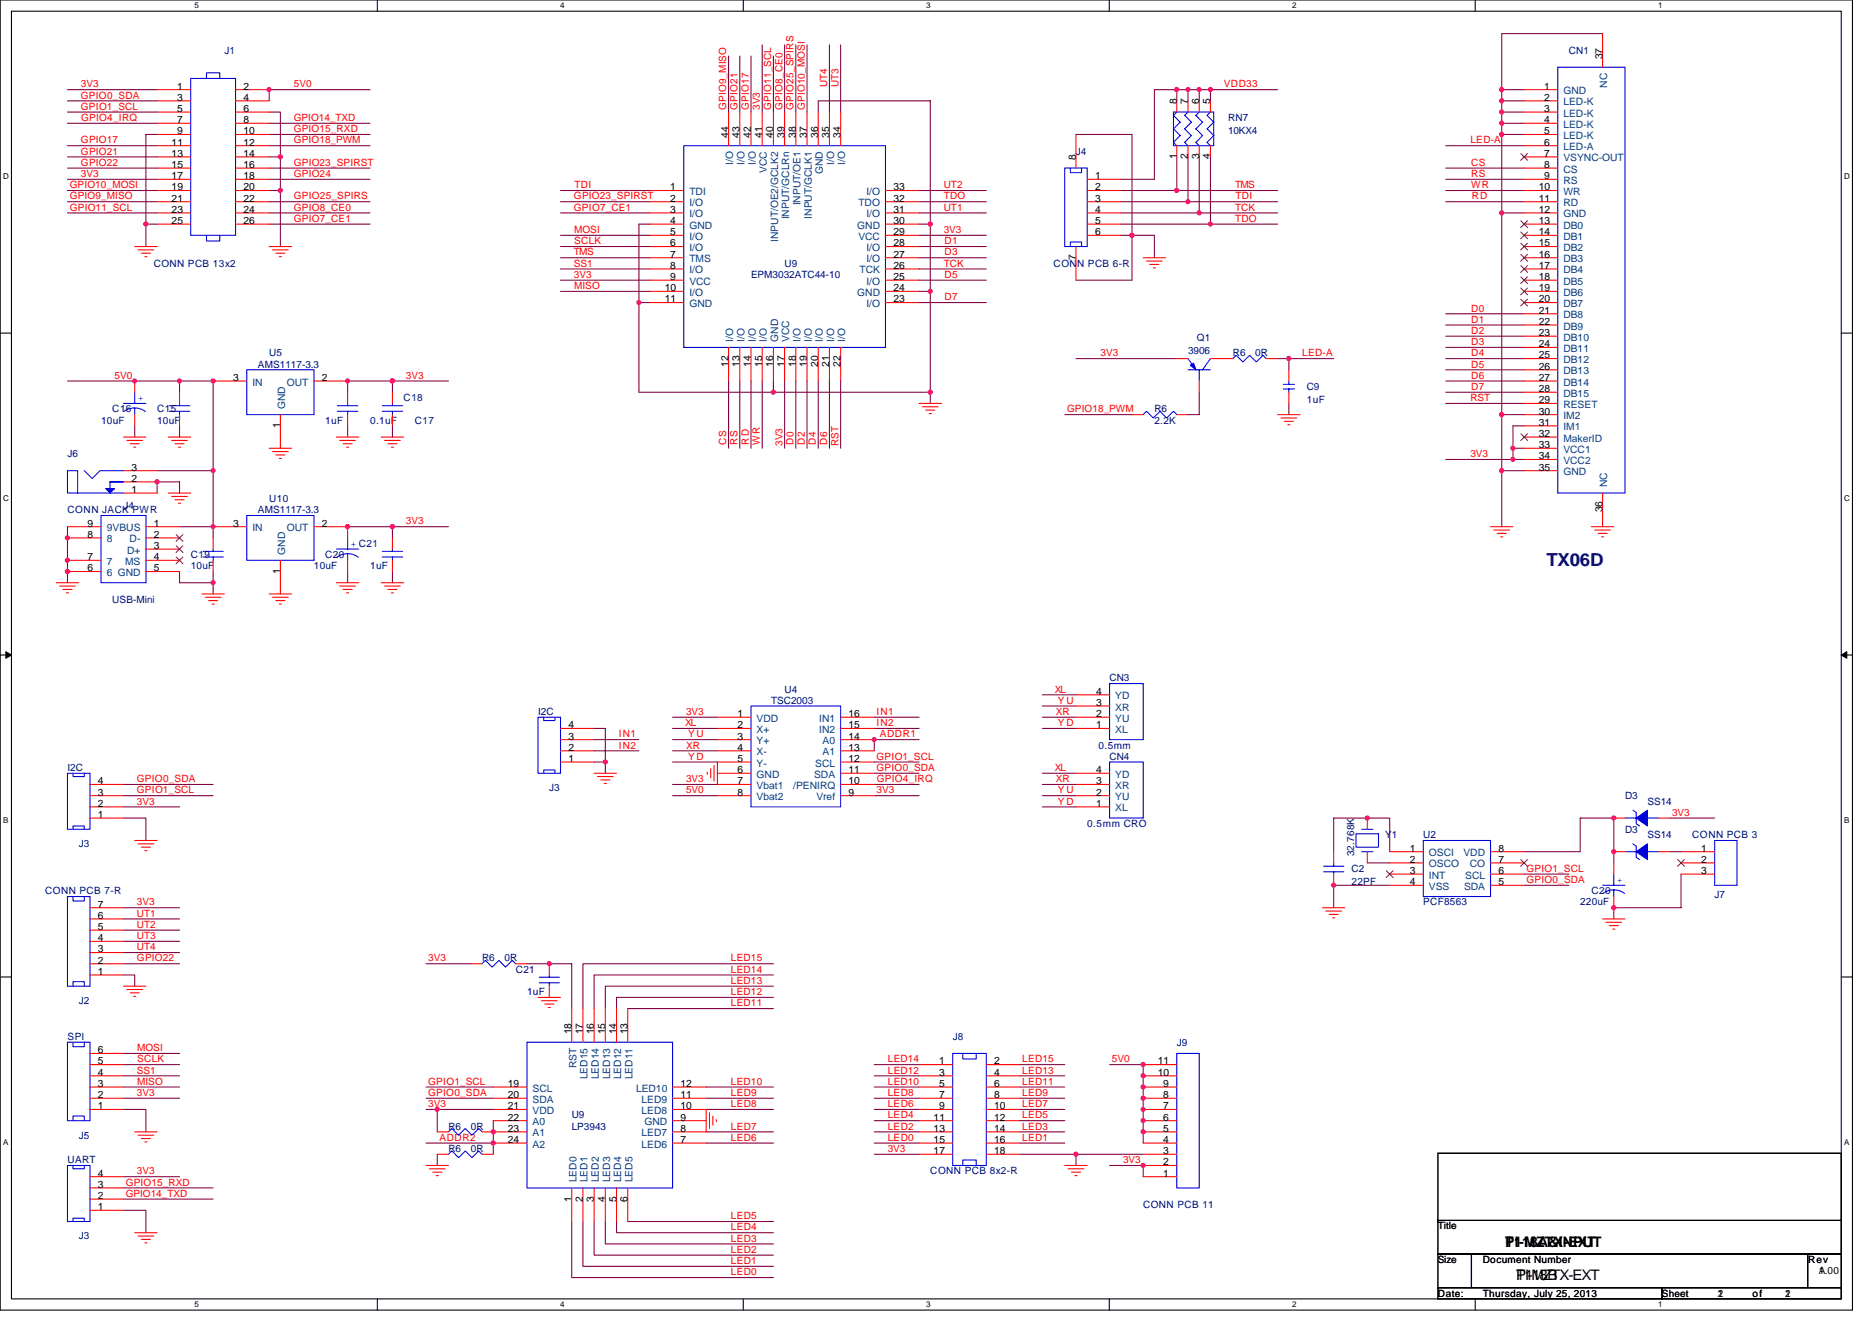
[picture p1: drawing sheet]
<svg xmlns="http://www.w3.org/2000/svg" width="297mm" height="210mm" viewBox="0 0 297 210" stroke-linecap="round" stroke-linejoin="round" font-family="sans-serif">
<defs><g id="words">
<text font-size="2.8" fill="#000080" x="245.4" y="89.8">TX06D</text>
<g font-size="2.3">
<text x="238.8" y="197.9">T118A&amp;INPUT</text>
<text x="238.8" y="197.9">PI-MZTX-EXT</text>
<text x="240.6" y="203.2">T118B</text>
<text x="240.6" y="203.2">PI-MZTX-EXT</text>
</g>
<g font-size="1.6" fill="#000080">
<text x="35.6" y="8.5">J1</text>
<text x="249" y="8.5">CN1</text>
<text x="194.9" y="19.2">RN7</text>
<text x="194.9" y="21.3">10KX4</text>
<text x="170.7" y="24.5">J4</text>
<text x="24.4" y="42.3">CONN PCB 13x2</text>
<text x="119.2" y="44.1">EPM3032ATC44-10</text>
<text x="124.5" y="42.3">U9</text>
<text x="167.2" y="42.3">CONN PCB 6-R</text>
<text x="40.9" y="58.3">AMS1117-3.3</text>
<text x="42.7" y="56.5">U5</text>
<text x="188.5" y="56.2">3906</text>
<text x="189.9" y="54">Q1</text>
<text x="195.6" y="56.5">R6</text>
<text x="199.2" y="56.5">0R</text>
<text x="17.8" y="65.4">C16</text>
<text x="24.9" y="65.4">C15</text>
<text x="64" y="63.6">C18</text>
<text x="183.2" y="65.4">R6</text>
<text x="207.3" y="61.9">C9</text>
<text x="207.3" y="64">1uF</text>
<text x="16" y="67.2">10uF</text>
<text x="24.9" y="67.2">10uF</text>
<text x="51.6" y="67.2">1uF</text>
<text x="58.7" y="67.2">0.1uF</text>
<text x="65.8" y="67.2">C17</text>
<text x="183.2" y="67.2">2.2K</text>
<text x="10.7" y="72.5">J6</text>
<text x="10.7" y="81.4">CONN JACK PWR</text>
<text x="19.6" y="80.7">J4</text>
<text x="40.9" y="81.4">AMS1117-3.3</text>
<text x="42.7" y="79.7">U10</text>
<text x="30.3" y="88.5">C19</text>
<text x="51.6" y="88.5">C20</text>
<text x="17.8" y="95.7">USB-Mini</text>
<text x="30.3" y="90.3">10uF</text>
<text x="49.8" y="90.3">10uF</text>
<text x="58.7" y="90.3">1uF</text>
<text x="85.4" y="113.4">I2C</text>
<text x="122.4" y="111.7">TSC2003</text>
<text x="124.5" y="109.9">U4</text>
<text x="176.1" y="108.1">CN3</text>
<text x="174.3" y="118.8">0.5mm</text>
<text x="10.7" y="122.3">I2C</text>
<text x="87.2" y="125.5">J3</text>
<text x="176.1" y="120.5">CN4</text>
<text x="172.5" y="131.2">0.5mm CRO</text>
<text x="257.8" y="126.8">D3</text>
<text x="261.4" y="127.7">SS14</text>
<text x="12.5" y="134.4">J3</text>
<text x="214.9" y="135.8" transform="rotate(-90 214.9 135.8)">32.768K</text>
<text x="219.8" y="133">Y1</text>
<text x="225.8" y="133">U2</text>
<text x="257.8" y="132.1">D3</text>
<text x="261.4" y="133">SS14</text>
<text x="268.5" y="133">CONN PCB 3</text>
<text x="7.2" y="141.9">CONN PCB 7-R</text>
<text x="214.5" y="138.3">C2</text>
<text x="214.5" y="140.5">22PF</text>
<text x="225.8" y="143.7">PCF8563</text>
<text x="250.7" y="143.7">220uF</text>
<text x="252.5" y="141.9">C20</text>
<text x="272.1" y="142.4">J7</text>
<text x="76.5" y="152.5">R6</text>
<text x="80" y="152.5">0R</text>
<text x="81.8" y="154.3">C21</text>
<text x="12.5" y="159.3">J2</text>
<text x="83.6" y="157.9">1uF</text>
<text x="10.7" y="165">SPI</text>
<text x="151.2" y="165">J8</text>
<text x="186.7" y="165.9">J9</text>
<text x="71.2" y="179.2">R6</text>
<text x="74.7" y="179.2">0R</text>
<text x="90.7" y="177.4">U9</text>
<text x="90.7" y="179.2">LP3943</text>
<text x="10.7" y="184.6">UART</text>
<text x="12.5" y="180.6">J5</text>
<text x="71.2" y="182.8">R6</text>
<text x="74.7" y="182.8">0R</text>
<text x="147.6" y="186.3">CONN PCB 8x2-R</text>
<text x="181.4" y="191.7">CONN PCB 11</text>
<text x="12.5" y="196.6">J3</text>
</g>
<g font-size="1.6">
<text x="254.3" y="9.4" transform="rotate(-90 254.3 9.4)">37</text>
<text x="28.1" y="14.2">1</text>
<text x="28.1" y="16">3</text>
<text x="28.1" y="17.8">5</text>
<text x="38.6" y="14.2">2</text>
<text x="38.6" y="16">4</text>
<text x="38.6" y="17.8">6</text>
<text x="186.7" y="16.5" transform="rotate(-90 186.7 16.5)">8</text>
<text x="188.5" y="16.5" transform="rotate(-90 188.5 16.5)">7</text>
<text x="190.3" y="16.5" transform="rotate(-90 190.3 16.5)">6</text>
<text x="192" y="16.5" transform="rotate(-90 192 16.5)">5</text>
<text x="245" y="14.2">1</text>
<text x="245" y="16">2</text>
<text x="245" y="17.8">3</text>
<text x="27.2" y="23.1">11</text>
<text x="28.1" y="19.5">7</text>
<text x="28.1" y="21.3">9</text>
<text x="38.6" y="19.5">8</text>
<text x="38.6" y="21.3">10</text>
<text x="38.6" y="23.1">12</text>
<text x="115.6" y="21.9" transform="rotate(-90 115.6 21.9)">44</text>
<text x="117.4" y="21.9" transform="rotate(-90 117.4 21.9)">43</text>
<text x="119.1" y="21.9" transform="rotate(-90 119.1 21.9)">42</text>
<text x="120.9" y="21.9" transform="rotate(-90 120.9 21.9)">41</text>
<text x="122.7" y="21.9" transform="rotate(-90 122.7 21.9)">40</text>
<text x="124.5" y="21.9" transform="rotate(-90 124.5 21.9)">39</text>
<text x="126.3" y="21.9" transform="rotate(-90 126.3 21.9)">38</text>
<text x="128" y="21.9" transform="rotate(-90 128 21.9)">37</text>
<text x="129.8" y="21.9" transform="rotate(-90 129.8 21.9)">36</text>
<text x="131.6" y="21.9" transform="rotate(-90 131.6 21.9)">35</text>
<text x="133.4" y="21.9" transform="rotate(-90 133.4 21.9)">34</text>
<text x="245" y="19.5">4</text>
<text x="245" y="21.3">5</text>
<text x="245" y="23.1">6</text>
<text x="27.2" y="24.9">13</text>
<text x="27.2" y="26.6">15</text>
<text x="27.2" y="28.4">17</text>
<text x="38.6" y="24.9">14</text>
<text x="38.6" y="26.6">16</text>
<text x="38.6" y="28.4">18</text>
<text x="170.7" y="25.4" transform="rotate(-90 170.7 25.4)">8</text>
<text x="173.8" y="28.4">1</text>
<text x="186.7" y="25.3" transform="rotate(-90 186.7 25.3)">1</text>
<text x="188.5" y="25.3" transform="rotate(-90 188.5 25.3)">2</text>
<text x="190.3" y="25.3" transform="rotate(-90 190.3 25.3)">3</text>
<text x="192" y="25.3" transform="rotate(-90 192 25.3)">4</text>
<text x="245" y="24.9">7</text>
<text x="245" y="26.6">8</text>
<text x="245" y="28.4">9</text>
<text x="27.2" y="30.2">19</text>
<text x="27.2" y="32">21</text>
<text x="27.2" y="33.8">23</text>
<text x="27.2" y="35.5">25</text>
<text x="38.6" y="30.2">20</text>
<text x="38.6" y="32">22</text>
<text x="38.6" y="33.8">24</text>
<text x="38.6" y="35.5">26</text>
<text x="106.4" y="30.2">1</text>
<text x="106.4" y="32">2</text>
<text x="106.4" y="33.8">3</text>
<text x="106.4" y="35.5">4</text>
<text x="141.7" y="33.8">31</text>
<text x="141.7" y="30.2">33</text>
<text x="141.7" y="35.5">30</text>
<text x="141.7" y="32">32</text>
<text x="173.8" y="30.2">2</text>
<text x="173.8" y="32">3</text>
<text x="173.8" y="33.8">4</text>
<text x="173.8" y="35.5">5</text>
<text x="244.2" y="33.8">12</text>
<text x="244.2" y="30.2">10</text>
<text x="244.2" y="32">11</text>
<text x="244.2" y="35.5">13</text>
<text x="106.4" y="37.3">5</text>
<text x="106.4" y="39.1">6</text>
<text x="106.4" y="40.9">7</text>
<text x="141.7" y="40.9">27</text>
<text x="141.7" y="39.1">28</text>
<text x="141.7" y="37.3">29</text>
<text x="170.7" y="41.3" transform="rotate(-90 170.7 41.3)">7</text>
<text x="173.8" y="37.3">6</text>
<text x="244.2" y="37.3">14</text>
<text x="244.2" y="39.1">15</text>
<text x="244.2" y="40.9">16</text>
<text x="105.5" y="46.2">10</text>
<text x="105.5" y="48">11</text>
<text x="106.4" y="42.7">8</text>
<text x="106.4" y="44.4">9</text>
<text x="141.7" y="48">23</text>
<text x="141.7" y="44.4">25</text>
<text x="141.7" y="46.2">24</text>
<text x="141.7" y="42.7">26</text>
<text x="244.2" y="42.7">17</text>
<text x="244.2" y="44.4">18</text>
<text x="244.2" y="46.2">19</text>
<text x="244.2" y="48">20</text>
<text x="244.2" y="49.8">21</text>
<text x="244.2" y="51.5">22</text>
<text x="244.2" y="53.3">23</text>
<text x="115.6" y="58.2" transform="rotate(-90 115.6 58.2)">12</text>
<text x="117.4" y="58.2" transform="rotate(-90 117.4 58.2)">13</text>
<text x="119.1" y="58.2" transform="rotate(-90 119.1 58.2)">14</text>
<text x="120.9" y="58.2" transform="rotate(-90 120.9 58.2)">15</text>
<text x="122.7" y="58.2" transform="rotate(-90 122.7 58.2)">16</text>
<text x="124.5" y="58.2" transform="rotate(-90 124.5 58.2)">17</text>
<text x="126.3" y="58.2" transform="rotate(-90 126.3 58.2)">18</text>
<text x="128" y="58.2" transform="rotate(-90 128 58.2)">19</text>
<text x="129.8" y="58.2" transform="rotate(-90 129.8 58.2)">20</text>
<text x="131.6" y="58.2" transform="rotate(-90 131.6 58.2)">21</text>
<text x="133.4" y="58.2" transform="rotate(-90 133.4 58.2)">22</text>
<text x="244.2" y="55.1">24</text>
<text x="244.2" y="56.9">25</text>
<text x="244.2" y="58.7">26</text>
<text x="37" y="60.4">3</text>
<text x="51.1" y="60.4">2</text>
<text x="244.2" y="64">29</text>
<text x="244.2" y="60.4">27</text>
<text x="244.2" y="62.2">28</text>
<text x="244.2" y="65.8">30</text>
<text x="44.5" y="67.9" transform="rotate(-90 44.5 67.9)">1</text>
<text x="244.2" y="67.5">31</text>
<text x="244.2" y="69.3">32</text>
<text x="244.2" y="71.1">33</text>
<text x="20.8" y="74.7">3</text>
<text x="20.8" y="76.4">2</text>
<text x="244.2" y="74.7">35</text>
<text x="244.2" y="72.9">34</text>
<text x="13.9" y="83.5">9</text>
<text x="20.8" y="78.2">1</text>
<text x="24.4" y="83.5">1</text>
<text x="37" y="83.5">3</text>
<text x="51.1" y="83.5">2</text>
<text x="254.3" y="81.3" transform="rotate(-90 254.3 81.3)">36</text>
<text x="13.9" y="88.9">7</text>
<text x="13.9" y="85.3">8</text>
<text x="24.4" y="85.3">2</text>
<text x="24.4" y="87.1">3</text>
<text x="24.4" y="88.9">4</text>
<text x="13.9" y="90.7">6</text>
<text x="24.4" y="90.7">5</text>
<text x="44.5" y="91.1" transform="rotate(-90 44.5 91.1)">1</text>
<text x="117" y="113.8">1</text>
<text x="134.6" y="113.8">16</text>
<text x="173.9" y="113.8">2</text>
<text x="173.9" y="112">3</text>
<text x="173.9" y="110.2">4</text>
<text x="90.2" y="119.1">2</text>
<text x="90.2" y="117.3">3</text>
<text x="90.2" y="115.5">4</text>
<text x="117" y="115.5">2</text>
<text x="117" y="117.3">3</text>
<text x="117" y="119.1">4</text>
<text x="134.6" y="119.1">13</text>
<text x="134.6" y="117.3">14</text>
<text x="134.6" y="115.5">15</text>
<text x="173.9" y="115.5">1</text>
<text x="15.5" y="124.4">4</text>
<text x="90.2" y="120.9">1</text>
<text x="117" y="120.9">5</text>
<text x="117" y="122.7">6</text>
<text x="117" y="124.4">7</text>
<text x="134.6" y="124.4">10</text>
<text x="134.6" y="122.7">11</text>
<text x="134.6" y="120.9">12</text>
<text x="173.9" y="124.4">3</text>
<text x="173.9" y="122.7">4</text>
<text x="15.5" y="129.8">1</text>
<text x="15.5" y="128">2</text>
<text x="15.5" y="126.2">3</text>
<text x="117" y="126.2">8</text>
<text x="134.6" y="126.2">9</text>
<text x="173.9" y="128">1</text>
<text x="173.9" y="126.2">2</text>
<text x="223.7" y="135.1">1</text>
<text x="223.7" y="136.9">2</text>
<text x="237.8" y="135.1">8</text>
<text x="237.8" y="136.9">7</text>
<text x="269.9" y="135.1">1</text>
<text x="269.9" y="136.9">2</text>
<text x="15.5" y="144">7</text>
<text x="223.7" y="138.7">3</text>
<text x="223.7" y="140.4">4</text>
<text x="237.8" y="140.4">5</text>
<text x="237.8" y="138.7">6</text>
<text x="269.9" y="138.7">3</text>
<text x="15.5" y="149.3">4</text>
<text x="15.5" y="147.6">5</text>
<text x="15.5" y="145.8">6</text>
<text x="15.5" y="154.7">1</text>
<text x="15.5" y="152.9">2</text>
<text x="15.5" y="151.1">3</text>
<text x="15.5" y="167.1">6</text>
<text x="90.7" y="164.1" transform="rotate(-90 90.7 164.1)">18</text>
<text x="92.5" y="164.1" transform="rotate(-90 92.5 164.1)">17</text>
<text x="94.3" y="164.1" transform="rotate(-90 94.3 164.1)">16</text>
<text x="96" y="164.1" transform="rotate(-90 96 164.1)">15</text>
<text x="97.8" y="164.1" transform="rotate(-90 97.8 164.1)">14</text>
<text x="99.6" y="164.1" transform="rotate(-90 99.6 164.1)">13</text>
<text x="15.5" y="172.4">3</text>
<text x="15.5" y="170.7">4</text>
<text x="15.5" y="168.9">5</text>
<text x="80.6" y="172.4">19</text>
<text x="108" y="172.4">12</text>
<text x="149" y="168.9">1</text>
<text x="149" y="170.7">3</text>
<text x="149" y="172.4">5</text>
<text x="157.8" y="168.9">2</text>
<text x="157.8" y="170.7">4</text>
<text x="157.8" y="172.4">6</text>
<text x="183.7" y="170.7">10</text>
<text x="183.7" y="168.9">11</text>
<text x="184.6" y="172.4">9</text>
<text x="15.5" y="176">1</text>
<text x="15.5" y="174.2">2</text>
<text x="80.6" y="174.2">20</text>
<text x="80.6" y="176">21</text>
<text x="80.6" y="177.8">22</text>
<text x="80.6" y="179.6">23</text>
<text x="108" y="179.6">8</text>
<text x="108" y="177.8">9</text>
<text x="108" y="176">10</text>
<text x="108" y="174.2">11</text>
<text x="148.1" y="177.8">11</text>
<text x="148.1" y="179.6">13</text>
<text x="149" y="174.2">7</text>
<text x="149" y="176">9</text>
<text x="157.8" y="174.2">8</text>
<text x="157.8" y="176">10</text>
<text x="157.8" y="177.8">12</text>
<text x="157.8" y="179.6">14</text>
<text x="184.6" y="179.6">5</text>
<text x="184.6" y="177.8">6</text>
<text x="184.6" y="176">7</text>
<text x="184.6" y="174.2">8</text>
<text x="80.6" y="181.3">24</text>
<text x="108" y="181.3">7</text>
<text x="148.1" y="181.3">15</text>
<text x="148.1" y="183.1">17</text>
<text x="157.8" y="181.3">16</text>
<text x="157.8" y="183.1">18</text>
<text x="184.6" y="184.9">2</text>
<text x="184.6" y="183.1">3</text>
<text x="184.6" y="181.3">4</text>
<text x="15.5" y="190.2">2</text>
<text x="15.5" y="188.4">3</text>
<text x="15.5" y="186.7">4</text>
<text x="90.7" y="190.6" transform="rotate(-90 90.7 190.6)">1</text>
<text x="92.5" y="190.6" transform="rotate(-90 92.5 190.6)">2</text>
<text x="94.3" y="190.6" transform="rotate(-90 94.3 190.6)">3</text>
<text x="96" y="190.6" transform="rotate(-90 96 190.6)">4</text>
<text x="97.8" y="190.6" transform="rotate(-90 97.8 190.6)">5</text>
<text x="99.6" y="190.6" transform="rotate(-90 99.6 190.6)">6</text>
<text x="184.6" y="186.7">1</text>
<text x="15.5" y="192">1</text>
<text x="228.2" y="195.1">Title</text>
<text x="228.2" y="200.4">Size</text>
<text x="235.3" y="200.4">Document Number</text>
<text x="286.9" y="200.4">Rev</text>
<text x="288.6" y="202.2">A</text>
<text x="288.6" y="202.2">1.00</text>
<text x="228.2" y="205.7">Date:</text>
<text x="235.3" y="205.7">Thursday, July 25, 2013</text>
<text x="263.7" y="205.7">Sheet</text>
<text x="272.6" y="205.7">2</text>
<text x="272.6" y="205.7">1</text>
<text x="278.1" y="205.7">of</text>
<text x="283.3" y="205.7">2</text>
<text x="283.3" y="205.7">1</text>
</g>
<g font-size="1.6" fill="#f00">
<text x="12.8" y="13.9">3V3</text>
<text x="12.8" y="15.6">GPIO0_SDA</text>
<text x="12.8" y="17.4">GPIO1_SCL</text>
<text x="46.6" y="13.9">5V0</text>
<text x="115.2" y="17.4" transform="rotate(-90 115.2 17.4)">GPIO9_MISO</text>
<text x="117" y="17.4" transform="rotate(-90 117 17.4)">GPIO21</text>
<text x="118.8" y="17.4" transform="rotate(-90 118.8 17.4)">GPIO17</text>
<text x="120.6" y="17.4" transform="rotate(-90 120.6 17.4)">3V3</text>
<text x="122.4" y="17.4" transform="rotate(-90 122.4 17.4)">GPIO11_SCL</text>
<text x="124.1" y="17.4" transform="rotate(-90 124.1 17.4)">GPIO8_CE0</text>
<text x="125.9" y="17.4" transform="rotate(-90 125.9 17.4)">GPIO25_SPIRS</text>
<text x="127.7" y="17.4" transform="rotate(-90 127.7 17.4)">GPIO10_MOSI</text>
<text x="131.3" y="13.9" transform="rotate(-90 131.3 13.9)">UT4</text>
<text x="133" y="13.9" transform="rotate(-90 133 13.9)">UT3</text>
<text x="194.2" y="13.9">VDD33</text>
<text x="12.8" y="22.8">GPIO17</text>
<text x="12.9" y="19.2">GPIO4_IRQ</text>
<text x="46.6" y="19.2">GPIO14_TXD</text>
<text x="46.6" y="22.8">GPIO18_PWM</text>
<text x="46.6" y="21">GPIO15_RXD</text>
<text x="233.3" y="22.8">LED-A</text>
<text x="11.1" y="29.9">GPIO10_MOSI</text>
<text x="12.8" y="28.1">3V3</text>
<text x="12.8" y="24.5">GPIO21</text>
<text x="12.8" y="26.3">GPIO22</text>
<text x="46.6" y="26.3">GPIO23_SPIRST</text>
<text x="46.6" y="28.1">GPIO24</text>
<text x="91.1" y="29.9">TDI</text>
<text x="149.8" y="29.9">UT2</text>
<text x="196" y="29.9">TMS</text>
<text x="233.4" y="28.1">RS</text>
<text x="233.4" y="26.3">CS</text>
<text x="233.4" y="29.9">WR</text>
<text x="11.1" y="33.4">GPIO11_SCL</text>
<text x="11.1" y="31.6">GPIO9_MISO</text>
<text x="46.6" y="35.2">GPIO7_CE1</text>
<text x="46.6" y="31.6">GPIO25_SPIRS</text>
<text x="46.6" y="33.4">GPIO8_CE0</text>
<text x="91.1" y="33.4">GPIO7_CE1</text>
<text x="91.1" y="31.6">GPIO23_SPIRST</text>
<text x="149.8" y="31.6">TDO</text>
<text x="149.8" y="33.4">UT1</text>
<text x="196" y="35.2">TDO</text>
<text x="196" y="33.4">TCK</text>
<text x="196" y="31.6">TDI</text>
<text x="233.5" y="31.6">RD</text>
<text x="91.1" y="40.5">TMS</text>
<text x="91.1" y="37">MOSI</text>
<text x="91.1" y="38.8">SCLK</text>
<text x="149.8" y="37">3V3</text>
<text x="149.9" y="38.8">D1</text>
<text x="149.9" y="40.5">D3</text>
<text x="91.1" y="42.3">SS1</text>
<text x="91.1" y="44.1">3V3</text>
<text x="91.1" y="45.9">MISO</text>
<text x="149.8" y="42.3">TCK</text>
<text x="149.9" y="44.1">D5</text>
<text x="149.9" y="47.6">D7</text>
<text x="233.4" y="49.4">D0</text>
<text x="233.4" y="51.2">D1</text>
<text x="233.4" y="53">D2</text>
<text x="174.6" y="56.5">3V3</text>
<text x="206.6" y="56.5">LED-A</text>
<text x="233.4" y="54.8">D3</text>
<text x="233.4" y="56.5">D4</text>
<text x="233.4" y="58.3">D5</text>
<text x="18.2" y="60.1">5V0</text>
<text x="64.4" y="60.1">3V3</text>
<text x="169.3" y="65.4">GPIO18_PWM</text>
<text x="233.3" y="63.6">RST</text>
<text x="233.4" y="61.9">D7</text>
<text x="233.4" y="60.1">D6</text>
<text x="115.2" y="70.7" transform="rotate(-90 115.2 70.7)">CS</text>
<text x="117" y="70.7" transform="rotate(-90 117 70.7)">RS</text>
<text x="118.8" y="70.5" transform="rotate(-90 118.8 70.5)">RD</text>
<text x="120.6" y="70.6" transform="rotate(-90 120.6 70.6)">WR</text>
<text x="124.1" y="70.8" transform="rotate(-90 124.1 70.8)">3V3</text>
<text x="125.9" y="70.7" transform="rotate(-90 125.9 70.7)">D0</text>
<text x="127.7" y="70.7" transform="rotate(-90 127.7 70.7)">D2</text>
<text x="129.5" y="70.7" transform="rotate(-90 129.5 70.7)">D4</text>
<text x="131.3" y="70.7" transform="rotate(-90 131.3 70.7)">D6</text>
<text x="133" y="70.8" transform="rotate(-90 133 70.8)">RST</text>
<text x="233.3" y="72.5">3V3</text>
<text x="64.4" y="83.2">3V3</text>
<text x="108.9" y="113.4">3V3</text>
<text x="139.1" y="113.4">IN1</text>
<text x="167.4" y="109.9">XL</text>
<text x="167.5" y="113.4">XR</text>
<text x="167.8" y="111.7">Y U</text>
<text x="98.2" y="118.8">IN2</text>
<text x="98.2" y="117">IN1</text>
<text x="108.7" y="115.2">XL</text>
<text x="108.9" y="118.8">XR</text>
<text x="109.2" y="117">Y U</text>
<text x="139.1" y="115.2">IN2</text>
<text x="139.6" y="117">ADDR1</text>
<text x="167.8" y="115.2">Y D</text>
<text x="21.7" y="124.1">GPIO0_SDA</text>
<text x="21.7" y="125.9">GPIO1_SCL</text>
<text x="108.9" y="124.1">3V3</text>
<text x="108.9" y="125.9">5V0</text>
<text x="109.2" y="120.5">Y D</text>
<text x="139.1" y="125.9">3V3</text>
<text x="139.1" y="120.5">GPIO1_SCL</text>
<text x="139.1" y="122.3">GPIO0_SDA</text>
<text x="139.1" y="124.1">GPIO4_IRQ</text>
<text x="167.4" y="122.3">XL</text>
<text x="167.5" y="124.1">XR</text>
<text x="167.8" y="125.9">Y U</text>
<text x="21.7" y="127.7">3V3</text>
<text x="167.8" y="127.7">Y D</text>
<text x="265.3" y="129.4">3V3</text>
<text x="21.7" y="143.7">3V3</text>
<text x="242.2" y="138.3">GPIO1_SCL</text>
<text x="242.2" y="140.1">GPIO0_SDA</text>
<text x="21.7" y="145.4">UT1</text>
<text x="21.7" y="147.2">UT2</text>
<text x="21.7" y="149">UT3</text>
<text x="21.7" y="152.5">GPIO22</text>
<text x="21.7" y="150.8">UT4</text>
<text x="68" y="152.5">3V3</text>
<text x="116" y="154.3">LED14</text>
<text x="116" y="152.5">LED15</text>
<text x="116" y="159.7">LED11</text>
<text x="116" y="157.9">LED12</text>
<text x="116" y="156.1">LED13</text>
<text x="21.8" y="166.8">MOSI</text>
<text x="21.7" y="173.9">3V3</text>
<text x="21.7" y="170.3">SS1</text>
<text x="21.8" y="172.1">MISO</text>
<text x="21.8" y="168.5">SCLK</text>
<text x="68" y="172.1">GPIO1_SCL</text>
<text x="68" y="173.9">GPIO0_SDA</text>
<text x="116" y="172.1">LED10</text>
<text x="116" y="173.9">LED9</text>
<text x="140.9" y="173.9">LED8</text>
<text x="140.9" y="172.1">LED10</text>
<text x="140.9" y="170.3">LED12</text>
<text x="140.9" y="168.5">LED14</text>
<text x="162.2" y="173.9">LED9</text>
<text x="162.2" y="172.1">LED11</text>
<text x="162.2" y="170.3">LED13</text>
<text x="162.2" y="168.5">LED15</text>
<text x="176.4" y="168.5">5V0</text>
<text x="68" y="175.7">3V3</text>
<text x="116" y="175.7">LED8</text>
<text x="116" y="179.2">LED7</text>
<text x="140.9" y="179.2">LED2</text>
<text x="140.9" y="177.4">LED4</text>
<text x="140.9" y="175.7">LED6</text>
<text x="162.2" y="179.2">LED3</text>
<text x="162.2" y="177.4">LED5</text>
<text x="162.2" y="175.7">LED7</text>
<text x="69.7" y="181">ADDR2</text>
<text x="116" y="181">LED6</text>
<text x="140.9" y="181">LED0</text>
<text x="140.9" y="182.8">3V3</text>
<text x="162.2" y="181">LED1</text>
<text x="178.2" y="184.6">3V3</text>
<text x="20" y="189.9">GPIO14_TXD</text>
<text x="20" y="188.1">GPIO15_RXD</text>
<text x="21.7" y="186.3">3V3</text>
<text x="116" y="193.4">LED5</text>
<text x="116" y="195.2">LED4</text>
<text x="116" y="197">LED3</text>
<text x="116" y="198.8">LED2</text>
<text x="116" y="200.6">LED1</text>
<text x="116" y="202.3">LED0</text>
</g>
<g font-size="1.6" fill="#004080">
<text x="248.1" y="14.9">GND</text>
<text x="248.1" y="16.7">LED-K</text>
<text x="255" y="13.9" transform="rotate(-90 255 13.9)">NC</text>
<text x="248.1" y="18.5">LED-K</text>
<text x="248.1" y="20.3">LED-K</text>
<text x="248.1" y="22.1">LED-K</text>
<text x="248.1" y="23.8">LED-A</text>
<text x="116.3" y="26.2" transform="rotate(-90 116.3 26.2)">I/O</text>
<text x="118.1" y="26.2" transform="rotate(-90 118.1 26.2)">I/O</text>
<text x="119.9" y="26.2" transform="rotate(-90 119.9 26.2)">I/O</text>
<text x="121.7" y="27.5" transform="rotate(-90 121.7 27.5)">VCC</text>
<text x="130.6" y="27.6" transform="rotate(-90 130.6 27.6)">GND</text>
<text x="132.4" y="26.2" transform="rotate(-90 132.4 26.2)">I/O</text>
<text x="134.1" y="26.2" transform="rotate(-90 134.1 26.2)">I/O</text>
<text x="248.1" y="25.6">VSYNC-OUT</text>
<text x="248.1" y="27.4">CS</text>
<text x="248.1" y="29.2">RS</text>
<text x="109.4" y="30.9">TDI</text>
<text x="109.4" y="32.7">I/O</text>
<text x="109.4" y="34.5">I/O</text>
<text x="125.2" y="34.8" transform="rotate(-90 125.2 34.8)">INPUT/GCLRn</text>
<text x="127" y="32.6" transform="rotate(-90 127 32.6)">INPUT/OE1</text>
<text x="128.8" y="34.7" transform="rotate(-90 128.8 34.7)">INPUT/GCLK1</text>
<text x="136.2" y="32.7">TDO</text>
<text x="137.5" y="34.5">I/O</text>
<text x="137.5" y="30.9">I/O</text>
<text x="248.1" y="34.5">GND</text>
<text x="248.1" y="30.9">WR</text>
<text x="248.1" y="32.7">RD</text>
<text x="109.4" y="36.3">GND</text>
<text x="109.4" y="38.1">I/O</text>
<text x="109.4" y="39.8">I/O</text>
<text x="109.4" y="41.6">TMS</text>
<text x="123.5" y="38.4" transform="rotate(-90 123.5 38.4)">INPUT/OE2/GCLK2</text>
<text x="136" y="36.3">GND</text>
<text x="136.2" y="38.1">VCC</text>
<text x="137.5" y="41.6">I/O</text>
<text x="137.5" y="39.8">I/O</text>
<text x="248.1" y="36.3">DB0</text>
<text x="248.1" y="38.1">DB1</text>
<text x="248.1" y="39.8">DB2</text>
<text x="248.1" y="41.6">DB3</text>
<text x="109.4" y="43.4">I/O</text>
<text x="109.4" y="45.2">VCC</text>
<text x="109.4" y="46.9">I/O</text>
<text x="136" y="46.9">GND</text>
<text x="136.4" y="43.4">TCK</text>
<text x="137.5" y="45.2">I/O</text>
<text x="248.1" y="43.4">DB4</text>
<text x="248.1" y="45.2">DB5</text>
<text x="248.1" y="46.9">DB6</text>
<text x="109.4" y="48.7">GND</text>
<text x="137.5" y="48.7">I/O</text>
<text x="248.1" y="48.7">DB7</text>
<text x="248.1" y="50.5">DB8</text>
<text x="248.1" y="52.3">DB9</text>
<text x="116.3" y="54.2" transform="rotate(-90 116.3 54.2)">I/O</text>
<text x="118.1" y="54.2" transform="rotate(-90 118.1 54.2)">I/O</text>
<text x="119.9" y="54.2" transform="rotate(-90 119.9 54.2)">I/O</text>
<text x="121.7" y="54.2" transform="rotate(-90 121.7 54.2)">I/O</text>
<text x="123.5" y="54.2" transform="rotate(-90 123.5 54.2)">GND</text>
<text x="125.2" y="54.2" transform="rotate(-90 125.2 54.2)">VCC</text>
<text x="127" y="54.2" transform="rotate(-90 127 54.2)">I/O</text>
<text x="128.8" y="54.2" transform="rotate(-90 128.8 54.2)">I/O</text>
<text x="130.6" y="54.2" transform="rotate(-90 130.6 54.2)">I/O</text>
<text x="132.4" y="54.2" transform="rotate(-90 132.4 54.2)">I/O</text>
<text x="134.1" y="54.2" transform="rotate(-90 134.1 54.2)">I/O</text>
<text x="248.1" y="54.1">DB10</text>
<text x="248.1" y="55.8">DB11</text>
<text x="248.1" y="57.6">DB12</text>
<text x="248.1" y="59.4">DB13</text>
<text x="40" y="61.2">IN</text>
<text x="45.2" y="64.9" transform="rotate(-90 45.2 64.9)">GND</text>
<text x="45.5" y="61.2">OUT</text>
<text x="248.1" y="64.7">RESET</text>
<text x="248.1" y="61.2">DB14</text>
<text x="248.1" y="62.9">DB15</text>
<text x="248.1" y="66.5">IM2</text>
<text x="248.1" y="68.3">IM1</text>
<text x="248.1" y="70.1">MakerID</text>
<text x="248.1" y="71.8">VCC1</text>
<text x="248.1" y="75.4">GND</text>
<text x="248.1" y="73.6">VCC2</text>
<text x="255" y="77.3" transform="rotate(-90 255 77.3)">NC</text>
<text x="16.9" y="89.6">7</text>
<text x="16.9" y="86.1">8</text>
<text x="16.9" y="84.3">9VBUS</text>
<text x="19.9" y="89.6">MS</text>
<text x="20.2" y="87.8">D+</text>
<text x="20.6" y="86.1">D-</text>
<text x="40" y="84.3">IN</text>
<text x="45.2" y="88" transform="rotate(-90 45.2 88)">GND</text>
<text x="45.5" y="84.3">OUT</text>
<text x="16.9" y="91.4">6 GND</text>
<text x="176.9" y="112.7">XR</text>
<text x="176.9" y="111">YD</text>
<text x="120.1" y="114.5">VDD</text>
<text x="120.1" y="116.3">X+</text>
<text x="120.1" y="118.1">Y+</text>
<text x="120.1" y="119.8">X-</text>
<text x="130" y="116.3">IN2</text>
<text x="130" y="114.5">IN1</text>
<text x="130.5" y="119.8">A1</text>
<text x="130.5" y="118.1">A0</text>
<text x="176.9" y="116.3">XL</text>
<text x="176.9" y="114.5">YU</text>
<text x="120.1" y="121.6">Y-</text>
<text x="120.1" y="123.4">GND</text>
<text x="120.1" y="125.2">Vbat1</text>
<text x="125.9" y="125.2">/PENIRQ</text>
<text x="129.2" y="123.4">SDA</text>
<text x="129.4" y="121.6">SCL</text>
<text x="176.9" y="125.2">XR</text>
<text x="176.9" y="123.4">YD</text>
<text x="120.1" y="127">Vbat2</text>
<text x="129.5" y="127">Vref</text>
<text x="176.9" y="128.7">XL</text>
<text x="176.9" y="127">YU</text>
<text x="226.7" y="135.8">OSCI</text>
<text x="226.7" y="137.6">OSCO</text>
<text x="232.2" y="135.8">VDD</text>
<text x="233.2" y="137.6">CO</text>
<text x="226.7" y="139.4">INT</text>
<text x="226.7" y="141.2">VSS</text>
<text x="232.3" y="141.2">SDA</text>
<text x="232.5" y="139.4">SCL</text>
<text x="84.5" y="173.2">SCL</text>
<text x="91.5" y="169.5" transform="rotate(-90 91.5 169.5)">RST</text>
<text x="93.2" y="171.2" transform="rotate(-90 93.2 171.2)">LED15</text>
<text x="95" y="171.2" transform="rotate(-90 95 171.2)">LED14</text>
<text x="96.8" y="171.2" transform="rotate(-90 96.8 171.2)">LED13</text>
<text x="98.6" y="171.2" transform="rotate(-90 98.6 171.2)">LED12</text>
<text x="100.3" y="171.2" transform="rotate(-90 100.3 171.2)">LED11</text>
<text x="100.9" y="173.2">LED10</text>
<text x="84.5" y="175">SDA</text>
<text x="84.5" y="176.7">VDD</text>
<text x="84.5" y="178.5">A0</text>
<text x="101.8" y="176.7">LED8</text>
<text x="101.8" y="175">LED9</text>
<text x="102.3" y="178.5">GND</text>
<text x="84.5" y="182.1">A2</text>
<text x="84.5" y="180.3">A1</text>
<text x="101.8" y="182.1">LED6</text>
<text x="101.8" y="180.3">LED7</text>
<text x="91.5" y="187.6" transform="rotate(-90 91.5 187.6)">LED0</text>
<text x="93.2" y="187.6" transform="rotate(-90 93.2 187.6)">LED1</text>
<text x="95" y="187.6" transform="rotate(-90 95 187.6)">LED2</text>
<text x="96.8" y="187.6" transform="rotate(-90 96.8 187.6)">LED3</text>
<text x="98.6" y="187.6" transform="rotate(-90 98.6 187.6)">LED4</text>
<text x="100.3" y="187.6" transform="rotate(-90 100.3 187.6)">LED5</text>
</g>
<g font-size="1.6" fill="#00f">
<text x="21.9" y="63.6">+</text>
<text x="55.7" y="86.8">+ C21</text>
<text x="256.6" y="140.1">+</text>
</g>
<g font-size="1.3">
<text x="30.8" y="1.3">5</text>
<text x="88.9" y="1.3">4</text>
<text x="147" y="1.3">3</text>
<text x="205" y="1.3">2</text>
<text x="263.1" y="1.3">1</text>
<text x=".5" y="28.4">D</text>
<text x="292.6" y="28.4">D</text>
<text x=".5" y="79.5">C</text>
<text x="292.6" y="79.5">C</text>
<text x=".5" y="130.6">B</text>
<text x="292.6" y="130.6">B</text>
<text x=".5" y="181.7">A</text>
<text x="292.6" y="181.7">A</text>
<text x="30.8" y="207.4">5</text>
<text x="88.9" y="207.4">4</text>
<text x="147" y="207.4">3</text>
<text x="205" y="207.4">2</text>
<text x="263.1" y="207.4">1</text>
</g>
</g></defs>
<path d="M0 0h293.9v207.9h-293.9zM1.8 1.8h290.4v204.3h-290.4z" fill="none" stroke="#000" stroke-width=".17"/>
<g fill="#fff">
<path d="M30.8 .2h.7v1.4h-.7z"/>
<path d="M30.8 206.3h.7v1.4h-.7z"/>
</g>
<path d="M59.9 0v1.8M59.9 206.1v1.8" fill="none" stroke="#000" stroke-width=".17"/>
<g fill="#fff">
<path d="M88.9 .2h.7v1.4h-.7z"/>
<path d="M88.9 206.3h.7v1.4h-.7z"/>
</g>
<path d="M117.9 0v1.8M117.9 206.1v1.8" fill="none" stroke="#000" stroke-width=".17"/>
<g fill="#fff">
<path d="M147 .2h.7v1.4h-.7z"/>
<path d="M147 206.3h.7v1.4h-.7z"/>
</g>
<path d="M176 0v1.8M176 206.1v1.8" fill="none" stroke="#000" stroke-width=".17"/>
<g fill="#fff">
<path d="M205 .2h.7v1.4h-.7z"/>
<path d="M205 206.3h.7v1.4h-.7z"/>
</g>
<path d="M234.1 0v1.8M234.1 206.1v1.8" fill="none" stroke="#000" stroke-width=".17"/>
<g fill="#fff">
<path d="M263.1 .2h.7v1.4h-.7z"/>
<path d="M263.1 206.3h.7v1.4h-.7z"/>
<path d="M.5 27.3h.9v1.4h-.9z"/>
<path d="M292.6 27.3h.9v1.4h-.9z"/>
<path d="M.5 78.4h.9v1.4h-.9z"/>
<path d="M292.6 78.4h.9v1.4h-.9z"/>
</g>
<path d="M0 52.9h1.8M292.2 52.9h1.7" fill="none" stroke="#000" stroke-width=".17"/>
<g fill="#fff">
<path d="M.5 129.5h.8v1.4h-.8z"/>
<path d="M292.6 129.5h.9v1.4h-.9z"/>
</g>
<path d="M0 103.9h1.8M292.2 103.9h1.7" fill="none" stroke="#000" stroke-width=".17"/>
<path d="M.9 103.4l.9 .5-.9 .5zM292.2 103.9l.8-.5v1z" fill="#000" stroke="#000" stroke-width=".16"/>
<g fill="#fff">
<path d="M.5 180.5h.8v1.4h-.8z"/>
<path d="M292.6 180.5h.9v1.4h-.9z"/>
</g>
<path d="M0 155h1.8M292.2 155h1.7M228.2 183h64v10.6h-64zM228.2 193.6h64v5.4h-64zM228.2 199h5.3v5.3h-5.3zM233.5 199h53.3v5.3h-53.3zM286.8 199h5.4v5.3h-5.4zM228.2 204.3h35.5v1.8h-35.5zM263.7 204.3h28.5v1.8h-28.5z" fill="none" stroke="#000" stroke-width=".17"/>
<g fill="none" stroke="#800040" stroke-width=".17">
<path d="M10.7 14.2h14.2M10.7 17.8h14.2M10.7 16h14.2M10.7 19.6h14.2M42.7 17.8h1.8v7.1M42.7 19.6h16M58.7 14.2h-16v1.8M115.6 8.9v8.9M117.4 8.9v8.9M119.2 8.9v8.9M120.9 7.1v10.7M122.7 8.9v8.9"/>
<path d="M124.5 7.1v10.7M126.3 7.1v10.7M128.1 7.1v10.7M129.8 17.8v-1.8h17.8v48M131.6 7.1v10.7M133.4 7.1v10.7M186.7 14.2v1.8M188.5 14.2v1.8M190.3 14.2v1.8M192.1 14.2v1.8M202.7 14.2h-19.5v14.2h-5.4M238.3 14.2h3.5"/>
<path d="M238.3 17.8h3.5M238.3 16h3.5M238.3 19.6h3.5M254.3 5.3h-16v78.3M10.7 33.8h14.2M10.7 32h14.2M10.7 30.2h14.2M10.7 28.4h14.2M10.7 26.7h14.2M10.7 23.1h14.2M10.7 24.9h14.2M23.2 35.6h1.7"/>
<path d="M24.9 21.3h-1.7v17.8M42.7 33.8h16M42.7 32h16M42.7 30.2h1.8M42.7 35.6h16M42.7 28.4h16M42.7 26.7h16M42.7 23.1h16M42.7 21.3h16M42.7 24.9h1.8M44.5 24.9v14.2M88.9 33.8h14.3"/>
<path d="M88.9 32h14.3M88.9 37.3h14.3M88.9 39.1h14.3M88.9 30.2h14.3M103.2 35.6h-1.8v26.6h46.2M145.8 33.8h10.7M145.8 32h10.7M145.8 37.3h10.7M145.8 39.1h10.7M145.8 30.2h10.7M145.8 35.6h1.8M170.7 21.3h8.9v23.1h-8.9"/>
<path d="M177.8 33.8h24.9M177.8 32h24.9M177.8 37.3h5.4v3.6M177.8 30.2h24.9M177.8 35.6h24.9M186.7 24.9v5.3M188.5 24.9v7.1M190.3 24.9v8.9M192.1 24.9v10.7M229.4 32h12.4M229.4 30.2h12.4M229.4 28.4h12.4"/>
<path d="M229.4 26.7h12.4M229.4 23.1h12.4M238.3 33.8h3.5M238.3 21.3h3.5M88.9 42.7h14.3M88.9 46.2h14.3M88.9 40.9h14.3M88.9 44.4h14.3M101.4 48h1.8M145.8 42.7h10.7M145.8 46.2h1.8M145.8 40.9h10.7"/>
<path d="M145.8 44.4h10.7M145.8 48h10.7M170.7 56.9h16M202.7 56.9h1.8v1.8M204.5 56.9h7.1M229.4 49.8h12.4M229.4 51.6h12.4M229.4 53.3h12.4M229.4 55.1h12.4M229.4 56.9h12.4M229.4 58.7h12.4M10.7 60.5h23.1v14.2h-8.9"/>
<path d="M21.4 67.6v1.7M24.9 78.2v-1.7h3.6v1.7M28.5 60.5v1.7M28.5 67.6v1.7M33.8 74.7v10.6M55.2 62.2v-1.7h7.1v1.7M55.2 67.6v1.7M62.3 67.6v1.7M62.3 60.5h8.9M115.6 60.5v10.6M117.4 60.5v10.6M119.2 60.5v10.6"/>
<path d="M120.9 60.5v10.6M122.7 60.5v1.7M124.5 60.5v10.6M126.3 60.5v10.6M128.1 60.5v10.6M129.8 60.5v10.6M131.6 60.5v10.6M133.4 60.5v10.6M168.9 65.8h10.7M190.3 62.2v3.6h-1.8M204.5 64v1.8M229.4 62.2h12.4"/>
<path d="M229.4 60.5h12.4M229.4 64h12.4M229.4 72.9h12.4M238.3 74.7h3.5M238.3 65.8h3.5M240.1 71.1h1.7M241.8 67.6h-1.7v5.3M10.7 83.6v8.9M28.5 90.7v1.8h5.3v-1.8M28.5 83.6h5.3M33.8 92.5v1.7M55.2 90.7v1.8"/>
<path d="M55.2 83.6h16M62.3 83.6v1.7M62.3 90.7v1.8M94.3 117.3h7.1M94.3 115.6h1.8v7.1M94.3 119.1h7.1M106.7 117.3h7.1M106.7 115.6h7.1M106.7 119.1h7.1M106.7 113.8h7.1M138.7 115.6h7.1M138.7 113.8h7.1"/>
<path d="M145.8 117.3h-7.1v1.8M165.4 115.6h5.3M165.4 113.8h5.3M165.4 112h5.3M165.4 110.2h5.3M19.6 129.8h3.6v3.5M19.6 128h8.9M19.6 124.5h14.2M19.6 126.2h14.2M94.3 120.9h1.8M106.7 124.5h7.1M106.7 126.2h7.1"/>
<path d="M106.7 120.9h7.1M138.7 124.5h7.1M138.7 126.2h7.1M138.7 120.9h7.1M138.7 122.7h7.1M165.4 128h5.3M165.4 124.5h5.3M165.4 126.2h5.3M165.4 122.7h5.3M211.6 135.1v-5.3h8.9v5.3M217 136.9h3.5M241.8 135.1h8.9v-5.3h5.4v7.1"/>
<path d="M241.8 138.7h7.2M265 129.8h7.1M265 135.1h1.7M266.7 138.7v5.3h-10.6v1.8M19.6 154.7h1.8v1.8M19.6 144h8.9M19.6 145.8h8.9M19.6 152.9h8.9M19.6 147.6h8.9M19.6 149.4h8.9M19.6 151.1h8.9M67.6 152.9h7.1"/>
<path d="M83.6 152.9h7.1v7.1M122.7 158.2h-24.9v1.8M122.7 156.5h-26.6v3.5M122.7 154.7h-28.4v5.3M122.7 152.9h-30.2v7.1M220.5 140.5h-8.9v3.5M241.8 140.5h7.2M19.6 176h3.6v3.6M19.6 174.2h8.9M19.6 167.1h8.9M19.6 168.9h8.9M19.6 170.7h8.9"/>
<path d="M19.6 172.5h8.9M67.6 176h1.8v3.6M67.6 174.2h10.7M67.6 172.5h10.7M69.4 176h8.9M78.3 177.8v5.3M99.6 160h23.1M112.1 174.2h10.6M112.1 172.5h10.6M112.1 176h10.6M112.1 179.6h10.6M138.7 174.2h7.1"/>
<path d="M138.7 168.9h7.1M138.7 170.7h7.1M138.7 172.5h7.1M138.7 176h7.1M138.7 179.6h7.1M138.7 177.8h7.1M161.8 174.2h7.1M161.8 168.9h7.1M161.8 170.7h7.1M161.8 172.5h7.1M161.8 176h7.1M161.8 179.6h7.1"/>
<path d="M161.8 177.8h7.1M176.1 168.9h5.3v12.5M19.6 192h3.6v3.6M19.6 188.5h14.2M19.6 190.2h14.2M19.6 186.7h8.9M67.6 181.4h10.7M69.4 183.1v1.8M90.7 193.8v8.9h32M92.5 193.8v7.1h30.2M94.3 193.8v5.3h28.4M96.1 193.8v3.6h26.6"/>
<path d="M97.8 193.8v1.8h24.9M99.6 193.8h23.1M112.1 181.4h10.6M138.7 181.4h7.1M138.7 183.1h7.1M161.8 181.4h7.1M161.8 183.1h19.6M170.7 183.1v1.8M176.1 184.9h5.3v1.8"/>
</g>
<g fill="none" stroke="#f00" stroke-width=".17">
<path d="M24.9 14.2h5.4M24.9 16h5.4M24.9 17.8h5.4M24.9 19.6h5.4M37.4 14.2h5.3M37.4 16h5.3M37.4 17.8h5.3M37.4 19.6h5.3M115.6 17.8v5.3M117.4 17.8v5.3M119.2 17.8v5.3M120.9 17.8v5.3"/>
<path d="M122.7 17.8v5.3M124.5 17.8v5.3M126.3 17.8v5.3M128.1 17.8v5.3M129.8 17.8v5.3M131.6 17.8v5.3M133.4 17.8v5.3M186.7 16v1.8M188.5 16v1.8M190.3 16v1.8M192.1 16v1.8M241.8 14.2h5.4"/>
<path d="M241.8 16h5.4M241.8 17.8h5.4M241.8 19.6h5.4M254.3 5.3v5.4M21.4 39.1h3.5M21.9 39.6h2.5M24.9 35.6h5.4M24.9 33.8h5.4M24.9 32h5.4M24.9 30.2h5.4M24.9 21.3h5.4M24.9 23.1h5.4"/>
<path d="M24.9 24.9h5.4M24.9 26.7h5.4M24.9 28.4h5.4M37.4 35.6h5.3M37.4 33.8h5.3M37.4 32h5.3M37.4 30.2h5.3M37.4 21.3h5.3M37.4 23.1h5.3M37.4 24.9h5.3M37.4 26.7h5.3M37.4 28.4h5.3"/>
<path d="M42.7 39.1h3.6M43.2 39.6h2.5M103.2 39.1h5.3M103.2 37.3h5.3M103.2 35.6h5.3M103.2 33.8h5.3M103.2 32h5.3M103.2 30.2h5.3M140.5 39.1h5.3M140.5 37.3h5.3M140.5 35.6h5.3M140.5 33.8h5.3"/>
<path d="M140.5 32h5.3M140.5 30.2h5.3M170.7 21.3v5.4M170.7 39.1v5.3M172.5 37.3h5.3M172.5 35.6h5.3M172.5 33.8h5.3M172.5 32h5.3M172.5 30.2h5.3M172.5 28.4h5.3M186.7 23.1v1.8M188.5 23.1v1.8"/>
<path d="M190.3 23.1v1.8M192.1 23.1v1.8M241.8 39.1h5.4M241.8 37.3h5.4M241.8 35.6h5.4M241.8 33.8h5.4M241.8 32h5.4M241.8 30.2h5.4M241.8 21.3h5.4M241.8 23.1h5.4M241.8 24.9h5.4M241.8 26.7h5.4"/>
<path d="M241.8 28.4h5.4M22.4 40.2h1.5M23 40.7h.3M43.8 40.2h1.4M44.3 40.7h.4M103.2 40.9h5.3M103.2 48h5.3M103.2 46.2h5.3M103.2 44.4h5.3M103.2 42.7h5.3M115.6 55.1v5.4M117.4 55.1v5.4"/>
<path d="M119.2 55.1v5.4M120.9 55.1v5.4M122.7 55.1v5.4M124.5 55.1v5.4M126.3 55.1v5.4M128.1 55.1v5.4M129.8 55.1v5.4M131.6 55.1v5.4M133.4 55.1v5.4M140.5 40.9h5.3M140.5 48h5.3M140.5 46.2h5.3"/>
<path d="M140.5 44.4h5.3M140.5 42.7h5.3M181.4 40.9h3.6M181.9 41.4h2.5M182.5 42h1.4M183 42.5h.3M186.7 56.9h1.8M192.1 56.9h3.5M201 56.9h1.7M204.5 58.7v1.8M241.8 40.9h5.4M241.8 48h5.4"/>
<path d="M241.8 46.2h5.4M241.8 44.4h5.4M241.8 42.7h5.4M241.8 56.9h5.4M241.8 49.8h5.4M241.8 51.6h5.4M241.8 53.3h5.4M241.8 55.1h5.4M241.8 58.7h5.4M19.6 69.3h3.6M19.6 78.2h5.3M19.6 74.7h5.3"/>
<path d="M19.6 76.5h5.3M20.1 69.9h2.5M20.7 70.4h1.4M21.2 71h.3M21.4 60.5v1.7M21.4 65.8v1.8M26.7 69.3h3.6M26.7 78.2h3.6M27.2 69.9h2.5M27.2 78.8h2.5M27.8 70.4h1.4M27.8 79.3h1.4"/>
<path d="M28.3 71h.4M28.3 79.8h.4M28.5 62.2v1.8M28.5 65.8v1.8M33.8 60.5h5.4M42.7 71.1h3.6M43.2 71.6h2.5M43.8 72.2h1.4M44.3 72.7h.4M44.5 65.8v5.3M49.8 60.5h5.4M53.4 69.3h3.5"/>
<path d="M53.9 69.9h2.5M54.4 70.4h1.5M55 71h.3M55.2 62.2v1.8M55.2 65.8v1.8M60.5 69.3h3.5M61 69.9h2.5M61.5 70.4h1.5M62.1 71h.3M62.3 62.2v1.8M62.3 65.8v1.8M145.8 64h3.6"/>
<path d="M146.4 64.5h2.5M146.9 65.1h1.4M147.4 65.6h.4M179.6 65.8h1.8M186.7 65.8h1.8M190.3 60.5v1.7M202.7 65.8h3.6M203.3 66.3h2.5M203.8 66.8h1.4M204.3 67.4h.4M204.5 62.2v1.8M241.8 64h5.4"/>
<path d="M241.8 69.3h5.4M241.8 71.1h5.4M241.8 65.8h5.4M241.8 74.7h5.4M241.8 60.5h5.4M241.8 62.2h5.4M241.8 67.6h5.4M241.8 72.9h5.4M254.3 78.2v5.4M8.9 92.5h3.6M9.5 93h2.5M10 93.5h1.4"/>
<path d="M10.5 94.1h.4M10.7 83.6h5.3M10.7 85.3h5.3M10.7 90.7h5.3M10.7 88.9h5.3M23.2 83.6h5.3M23.2 85.3h5.3M23.2 87.1h5.3M23.2 90.7h5.3M23.2 88.9h5.3M32 94.2h3.6M32.6 94.8h2.5"/>
<path d="M33.1 95.3h1.4M33.7 95.8h.3M33.8 83.6h5.4M33.8 85.3v1.8M33.8 88.9v1.8M42.7 94.2h3.6M43.2 94.8h2.5M43.8 95.3h1.4M44.3 95.8h.4M44.5 88.9v5.3M49.8 83.6h5.4v1.7M53.4 92.5h3.5"/>
<path d="M53.9 93h2.5M54.4 93.5h1.5M55 94.1h.3M55.2 88.9v1.8M60.5 92.5h3.5M61 93h2.5M61.5 93.5h1.5M62.1 94.1h.3M62.3 85.3v1.8M62.3 88.9v1.8M236.5 83.6h3.6M237 84.1h2.5"/>
<path d="M237.6 84.6h1.4M238.1 85.2h.4M252.5 83.6h3.6M253 84.1h2.5M253.6 84.6h1.4M254.1 85.2h.4M88.9 119.1h5.4M88.9 117.3h5.4M88.9 115.6h5.4M113.8 119.1h5.4M113.8 117.3h5.4M113.8 115.6h5.4"/>
<path d="M113.8 113.8h5.4M133.4 119.1h5.3M133.4 117.3h5.3M133.4 115.6h5.3M133.4 113.8h5.3M170.7 115.6h5.4M170.7 113.8h5.4M170.7 112h5.4M170.7 110.2h5.4M14.3 128h5.3M14.3 126.2h5.3M14.3 124.5h5.3"/>
<path d="M14.3 129.8h5.3M21.4 133.3h3.5M21.9 133.9h2.5M22.4 134.4h1.5M23 135h.3M88.9 120.9h5.4M94.3 122.7h3.5M94.8 123.2h2.5M95.3 123.7h1.5M95.9 124.3h.3M112.2 122.5v.4M112.8 122v1.4"/>
<path d="M113.3 121.4v2.5M113.8 122.7h5.4M113.8 126.2h5.4M119.2 120.9h-5.4v3.6h5.4M133.4 122.7h5.3M133.4 120.9h5.3M133.4 126.2h5.3M133.4 124.5h5.3M170.7 122.7h5.4M170.7 128h5.4M170.7 126.2h5.4M170.7 124.5h5.4"/>
<path d="M211.6 135.1v1.8M211.6 138.7v1.8M217 129.8v1.8M217 135.1v1.8M220.5 135.1h5.3M220.5 136.9h5.3M220.5 138.7h5.3M236.5 135.1h5.3M236.5 136.9h5.3M236.5 138.7h5.3M256.1 135.1h1.7M256.1 129.8h1.7"/>
<path d="M256.1 136.9v1.8M263.2 135.1h1.8M263.2 129.8h1.8M266.7 135.1h5.4M266.7 136.9h5.4M266.7 138.7h5.4M14.3 144h5.3M14.3 145.8h5.3M14.3 152.9h5.3M14.3 154.7h5.3M14.3 151.1h5.3M14.3 149.4h5.3"/>
<path d="M14.3 147.6h5.3M19.6 156.5h3.6M20.1 157h2.5M20.7 157.5h1.4M21.2 158.1h.3M74.7 152.9h1.8M81.8 152.9h1.8M85.4 158.2h3.5M85.9 158.8h2.5M86.4 159.3h1.5M87 159.9h.3M87.2 152.9v1.8"/>
<path d="M87.2 156.5v1.7M209.8 144h3.6M210.4 144.5h2.5M210.9 145.1h1.4M211.5 145.6h.3M220.5 140.5h5.3M236.5 140.5h5.3M254.3 145.8h3.5M254.8 146.3h2.5M255.4 146.9h1.4M255.9 147.4h.3M256.1 142.2v1.8"/>
<path d="M14.3 172.5h5.3M14.3 174.2h5.3M14.3 176h5.3M14.3 170.7h5.3M14.3 168.9h5.3M14.3 167.1h5.3M21.4 179.6h3.5M69.4 179.6h1.8M76.5 179.6h7.1M78.3 172.5h5.3M78.3 174.2h5.3M78.3 176h5.3"/>
<path d="M78.3 177.8h5.3M90.7 160v5.4M92.5 160v5.4M94.3 160v5.4M96.1 160v5.4M97.8 160v5.4M99.6 160v5.4M106.7 176h5.4v3.6h-5.4M106.7 172.5h5.4M106.7 174.2h5.4M106.7 177.8h5.4M112.6 176.6v2.4"/>
<path d="M113.1 177.1v1.4M113.7 177.6v.4M145.8 179.6h5.4M145.8 172.5h5.4M145.8 174.2h5.4M145.8 176h5.4M145.8 177.8h5.4M145.8 170.7h5.4M145.8 168.9h5.4M156.5 179.6h5.3M156.5 172.5h5.3M156.5 174.2h5.3"/>
<path d="M156.5 176h5.3M156.5 177.8h5.3M156.5 170.7h5.3M156.5 168.9h5.3M181.4 179.6h5.3M181.4 172.5h5.3M181.4 174.2h5.3M181.4 176h5.3M181.4 177.8h5.3M181.4 170.7h5.3M181.4 168.9h5.3M14.3 192h5.3"/>
<path d="M14.3 190.2h5.3M14.3 188.5h5.3M14.3 186.7h5.3M21.4 195.6h3.5M21.9 180.1h2.5M21.9 196.1h2.5M22.4 180.6h1.5M22.4 196.6h1.5M23 181.2h.3M23 197.2h.3M67.6 184.9h3.6M68.1 185.4h2.5"/>
<path d="M68.7 186h1.4M69.2 186.5h.4M69.4 183.1h1.8M76.5 183.1h1.8M78.3 181.4h5.3M90.7 188.5v5.3M92.5 188.5v5.3M94.3 188.5v5.3M96.1 188.5v5.3M97.8 188.5v5.3M99.6 188.5v5.3M106.7 181.4h5.4"/>
<path d="M145.8 183.1h5.4M145.8 181.4h5.4M156.5 183.1h5.3M156.5 181.4h5.3M168.9 184.9h3.6M169.5 185.4h2.5M170 186h1.4M170.6 186.5h.3M181.4 184.9h5.3M181.4 186.7h5.3M181.4 183.1h5.3M181.4 181.4h5.3"/>
</g>
<g fill="none" stroke="#00f" stroke-width=".17">
<path d="M30.3 12.4h7.1v24.9h-7.1zM32.8 12.4v-.8h2.1v.8M186.2 17.8h6.4v5.3h-6.4zM186.7 17.8l-.5 .5 1.1 1.1-1.1 1 1.1 1.1-1.1 1.1 .5 .5M188.5 17.8l-.5 .5 1 1.1-1 1 1 1.1-1 1.1 .5 .5M190.3 17.8l-.5 .5 1 1.1-1 1 1 1.1-1 1.1 .5 .5M192.1 17.8l-.6 .5 1.1 1.1-1.1 1 1.1 1.1-1.1 1.1 .6 .5M247.2 10.7h10.6v67.5h-10.6zM32.8 37.3v.9h2.1v-.9M108.5 23.1h32v32h-32zM168.9 26.7h3.6v12.4h-3.6zM169.8 39.1v-.7h1.8v.7"/>
<path d="M169.8 26.7v.7h1.8v-.7M39.2 58.7h10.6v7.1h-10.6zM188.5 56.9l1.3 1.8M188.5 58.7h3.6M190.3 58.7v1.8M192.1 56.9l-1.3 1.8M195.6 56.9l.5-.5 1.1 1 1.1-1 1 1 1.1-1 .6 .5M10.7 74.7h1.6v3.5h-1.6zM12.3 78.2h7.3M13.4 74.7l1.2 1.2 1.3-1.2h3.7M19.6 76.5h-2.1v1M19.6 64h3.6"/>
<path d="M19.6 65.3a2.86 2.86 0 0 1 3.5 0M21.4 62.2v1.8M21.4 64.7v1.1M26.9 65.3h3.2M26.9 64.4h3.2M28.5 64v.4M28.5 65.3v.5M53.5 65.3h3.3M53.5 64.4h3.3M55.2 64v.4M55.2 65.3v.5M60.7 65.3h3.2"/>
<path d="M60.7 64.4h3.2M62.3 64v.4M62.3 65.3v.5M181.4 65.8l.5-.5 1.1 1 1.1-1 1 1 1.1-1 .5 .5M203.6 61.7h1.8M203.6 61h1.8M204.5 60.5v.5M204.5 61.7v.5M16 81.8h7.2v10.7h-7.2zM32.2 88.4h3.2M32.2 87.5h3.2M33.8 87.1v.4"/>
<path d="M33.8 88.4v.5M39.2 81.8h10.6v7.1h-10.6zM53.4 87.1h3.5M53.4 88.4a2.86 2.86 0 0 1 3.5 0M55.2 85.3v1.8M55.2 87.8v1.1M60.7 88.4h3.2M60.7 87.5h3.2M62.3 87.1v.4M62.3 88.4v.5M85.4 113.8h3.5v8.9h-3.5zM86.3 113.8v.5h1.8v-.5"/>
<path d="M119.2 112h14.2v16h-14.2zM176.1 108.5h5.3v8.8h-5.3zM10.7 122.7h3.6v8.9h-3.6zM11.6 122.7v.5h1.8v-.5M11.6 131.6v-.6h1.8v.6M86.3 122.7v-.5h1.8v.5M176.1 120.9h5.3v8.9h-5.3zM210 137.4h3.2M210 138.3h3.2M211.6 136.9v.5M211.6 138.3v.4M215.2 132.3h3.5v2.1h-3.5z"/>
<path d="M216.1 135.1h1.7M216.1 131.6h1.7M225.8 133.3h10.7v8.9h-10.7zM256.1 138.7v1.8M257.8 135.1h1.8M257.8 129.8h1.8M259.1 133.9l.5 .3v1.8l.6 .4M259.1 128.5l.5 .4v1.8l.6 .3M261.4 135.1h1.8M261.4 129.8h1.8M272.1 133.3h3.5v7.2h-3.5zM10.7 142.2h3.6v14.3h-3.6z"/>
<path d="M11.6 142.2v.8h1.8v-.8M11.6 156.5v-.8h1.8v.8M76.5 152.9l.5-.5 1.1 1 1.1-1 1 1 1.1-1 .5 .5M85.6 155.9h3.2M85.6 155h3.2M87.2 154.7v.3M87.2 155.9v.6M254.3 140.5h3.5M254.3 141.8a2.86 2.86 0 0 1 3.5 0M256.1 141.2v1M10.7 165.4h3.6v12.4h-3.6zM11.6 165.4v.7h1.8v-.7"/>
<path d="M11.6 177.8v-.7h1.8v.7M71.2 179.6l.5-.6 1.1 1.1 1-1.1 1.1 1.1 1.1-1.1 .5 .6M83.6 165.4h23.1v23.1h-23.1zM151.2 167.1h5.3v17.8h-5.3zM152.8 167.1v.9h2.1v-.9M186.7 167.1h3.6v21.4h-3.6zM10.7 184.9h3.6v8.9h-3.6zM11.6 184.9v.5h1.8v-.5M11.6 193.8v-.5h1.8v.5M71.2 183.1l.5-.5 1.1 1.1 1-1.1 1.1 1.1 1.1-1.1 .5 .5M152.8 184.9v-.9h2.1v.9"/>
</g>
<g fill="none" stroke="#804000" stroke-width=".16">
<path d="M241.3 24.4l1.1 1M241.3 35l1.1 1.1M241.3 36.8l1.1 1.1M241.3 38.6l1.1 1.1M242.4 24.4l-1.1 1M242.4 35l-1.1 1.1M242.4 36.8l-1.1 1.1M242.4 38.6l-1.1 1.1M241.3 40.4l1.1 1M241.3 42.1l1.1 1.1M241.3 43.9l1.1 1.1M241.3 45.7l1.1 1.1"/>
<path d="M241.3 47.5l1.1 1.1M242.4 40.4l-1.1 1M242.4 42.1l-1.1 1.1M242.4 43.9l-1.1 1.1M242.4 45.7l-1.1 1.1M242.4 47.5l-1.1 1.1M241.3 68.8l1.1 1.1M242.4 68.8l-1.1 1.1M28 84.8l1 1.1M28 86.6l1 1.1M28 88.4l1 1.1M29 84.8l-1.1 1.1"/>
<path d="M29 86.6l-1.1 1.1M29 88.4l-1.1 1.1M220 138.2l1.1 1M221 138.2l-1 1M241.3 136.4l1.1 1.1M242.4 136.4l-1.1 1.1M266.2 136.4l1.1 1.1M267.3 136.4l-1.1 1.1"/>
</g>
<g fill="#00f" stroke="#00f" stroke-width=".17">
<path d="M16.8 77.5h1.4l-.7 .7z" fill-rule="evenodd"/>
<path d="M259.6 135.1l1.8-1.2v2.5z" fill-rule="evenodd"/>
<path d="M188.9 58l.5-.4 .4 1.1z" fill-rule="evenodd"/>
<path d="M259.6 129.8l1.8-1.3v2.5z" fill-rule="evenodd"/>
</g>
<g fill="#f0f" stroke="#f0f" stroke-width=".17">
<circle cx="192.1" cy="35.5" r=".35"/>
<circle cx="190.3" cy="33.8" r=".35"/>
<circle cx="188.5" cy="32" r=".35"/>
<circle cx="186.7" cy="30.2" r=".35"/>
<circle cx="188.5" cy="14.2" r=".35"/>
<circle cx="33.8" cy="92.4" r=".35"/>
<circle cx="33.8" cy="60.4" r=".35"/>
<circle cx="28.5" cy="60.4" r=".35"/>
<circle cx="33.8" cy="83.6" r=".35"/>
<circle cx="33.8" cy="74.7" r=".35"/>
<circle cx="192.1" cy="14.2" r=".35"/>
<circle cx="62.3" cy="60.4" r=".35"/>
<circle cx="190.3" cy="14.2" r=".35"/>
<circle cx="186.7" cy="14.2" r=".35"/>
<circle cx="238.3" cy="16" r=".35"/>
<circle cx="238.3" cy="19.5" r=".35"/>
<circle cx="238.3" cy="33.8" r=".35"/>
<circle cx="42.7" cy="14.2" r=".35"/>
<circle cx="147.6" cy="62.2" r=".35"/>
<circle cx="238.3" cy="17.8" r=".35"/>
<circle cx="238.3" cy="74.7" r=".35"/>
<circle cx="147.6" cy="46.2" r=".35"/>
<circle cx="101.4" cy="48" r=".35"/>
<circle cx="122.7" cy="62.2" r=".35"/>
<circle cx="238.3" cy="21.3" r=".35"/>
<circle cx="238.3" cy="65.8" r=".35"/>
<circle cx="147.6" cy="35.5" r=".35"/>
<circle cx="179.6" cy="37.3" r=".35"/>
<circle cx="238.3" cy="14.2" r=".35"/>
<circle cx="23.1" cy="35.5" r=".35"/>
<circle cx="62.3" cy="83.6" r=".35"/>
<circle cx="55.1" cy="83.6" r=".35"/>
<circle cx="44.5" cy="30.2" r=".35"/>
<circle cx="44.5" cy="24.9" r=".35"/>
<circle cx="21.4" cy="60.4" r=".35"/>
<circle cx="204.5" cy="56.9" r=".35"/>
<circle cx="24.9" cy="76.4" r=".35"/>
<circle cx="138.7" cy="117.3" r=".35"/>
<circle cx="10.7" cy="85.3" r=".35"/>
<circle cx="10.7" cy="90.7" r=".35"/>
<circle cx="10.7" cy="88.9" r=".35"/>
<circle cx="216.9" cy="129.8" r=".35"/>
<circle cx="211.6" cy="140.4" r=".35"/>
<circle cx="96" cy="120.9" r=".35"/>
<circle cx="256.1" cy="135.1" r=".35"/>
<circle cx="256.1" cy="129.8" r=".35"/>
<circle cx="256.1" cy="144" r=".35"/>
<circle cx="69.4" cy="176" r=".35"/>
<circle cx="78.3" cy="179.6" r=".35"/>
<circle cx="78.3" cy="181.3" r=".35"/>
<circle cx="240.1" cy="71.1" r=".35"/>
<circle cx="240.1" cy="72.9" r=".35"/>
<circle cx="55.1" cy="60.4" r=".35"/>
<circle cx="170.7" cy="183.1" r=".35"/>
<circle cx="181.4" cy="184.9" r=".35"/>
<circle cx="181.4" cy="179.6" r=".35"/>
<circle cx="181.4" cy="176" r=".35"/>
<circle cx="181.4" cy="168.9" r=".35"/>
<circle cx="181.4" cy="174.2" r=".35"/>
<circle cx="181.4" cy="177.8" r=".35"/>
<circle cx="181.4" cy="170.7" r=".35"/>
<circle cx="181.4" cy="172.5" r=".35"/>
<circle cx="87.1" cy="152.9" r=".35"/>
</g>
<use href="#words"/>
</svg>
